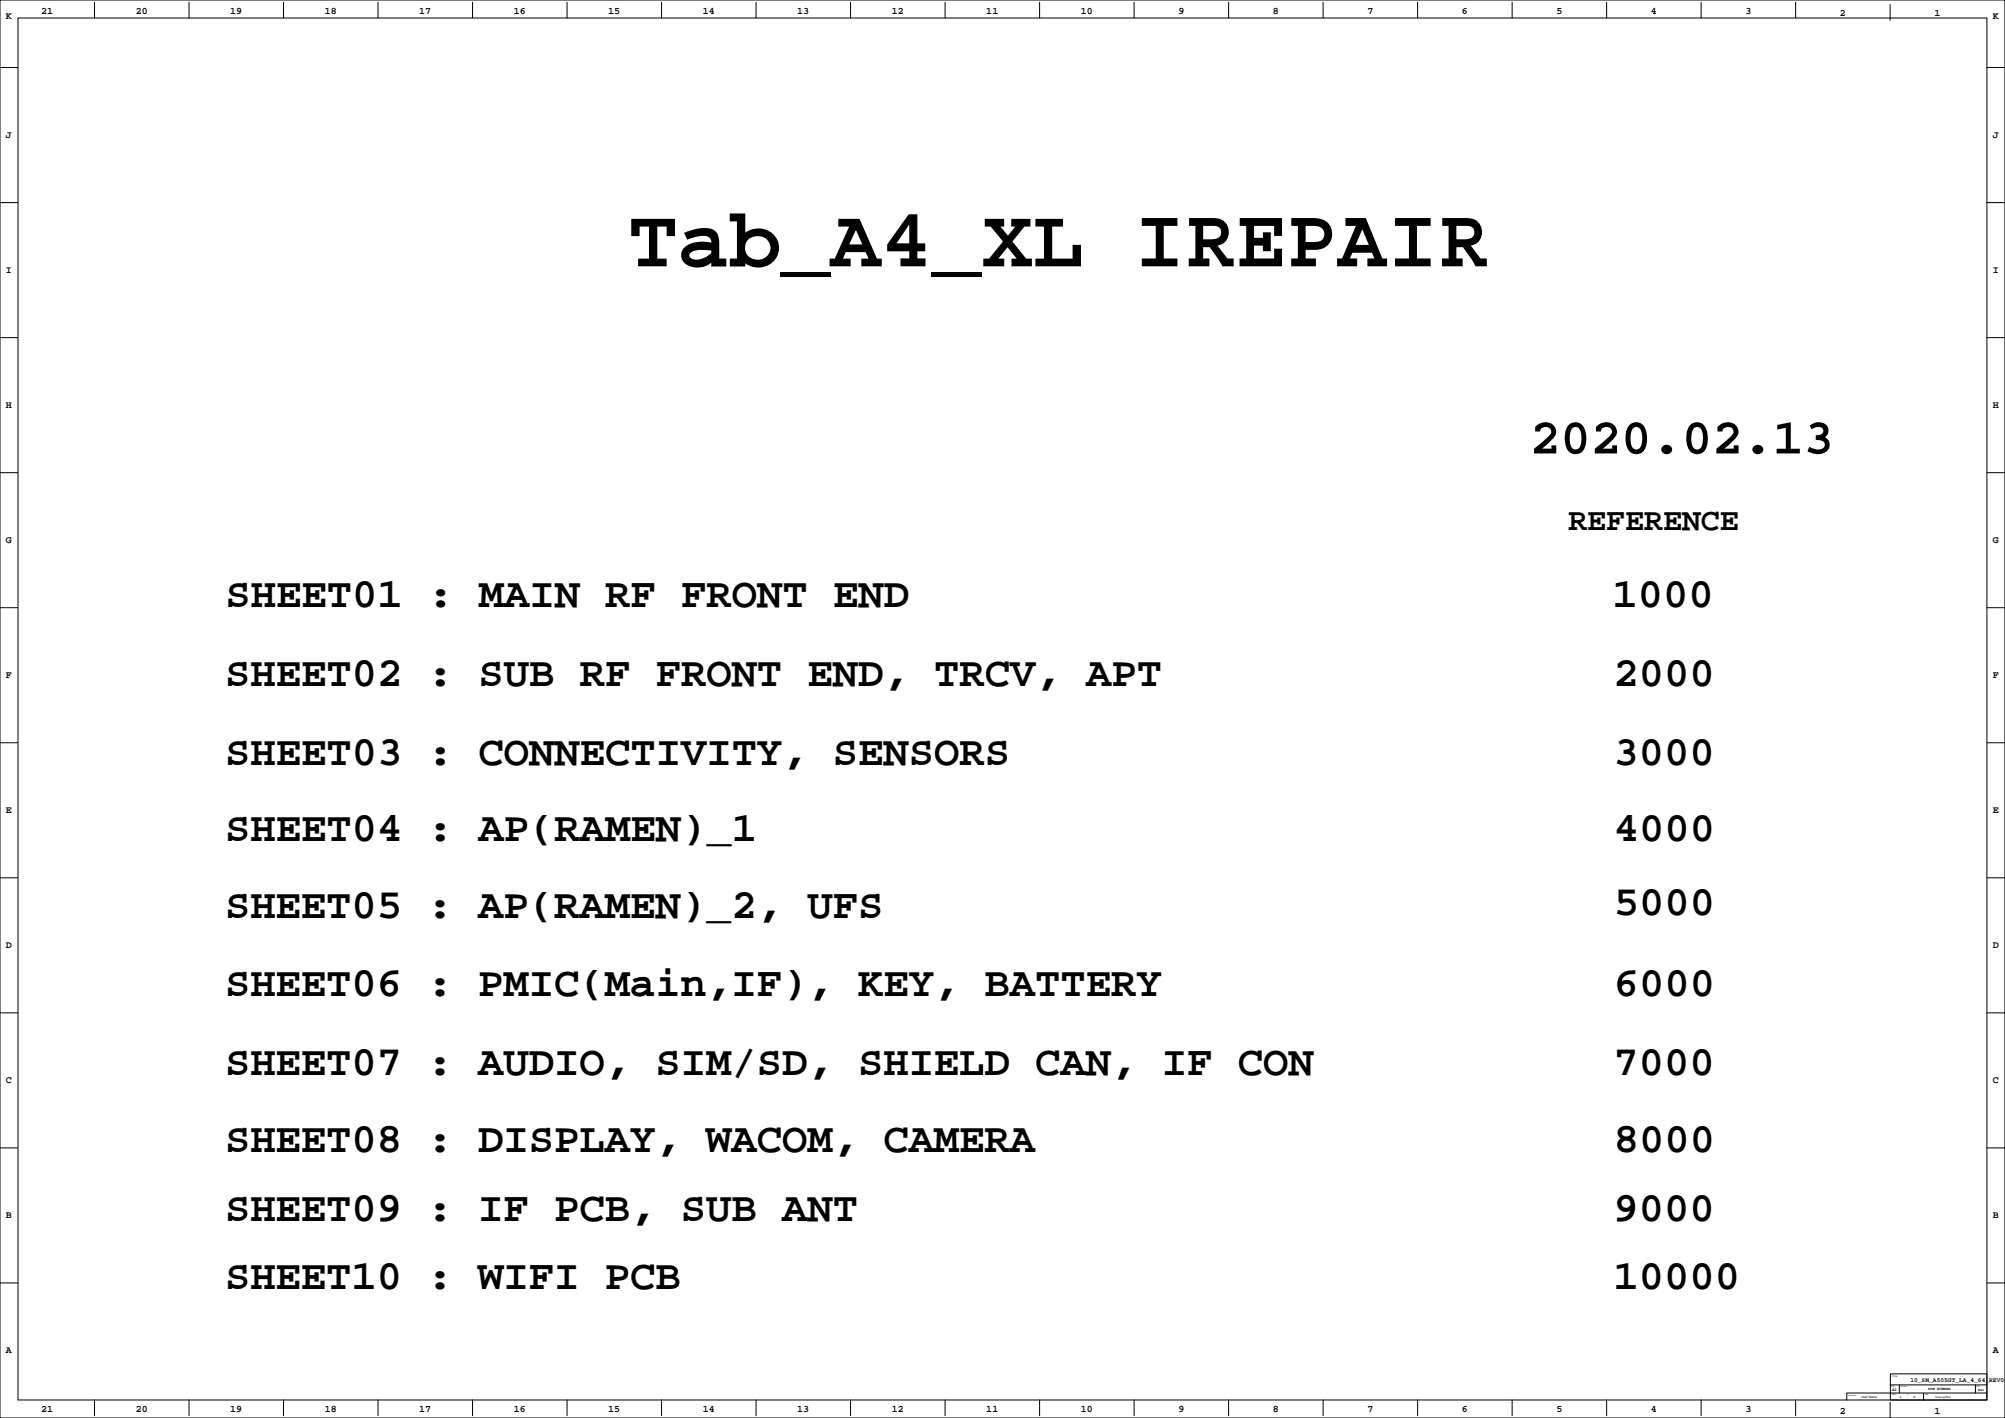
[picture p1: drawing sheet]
<svg xmlns="http://www.w3.org/2000/svg" width="2263mm" height="1600mm" viewBox="0 0 2263 1600" stroke-linecap="round" stroke-linejoin="round" font-family="sans-serif">
<defs><g id="words">
<text font-size="95.2" x="708" y="300">Tab_A4_XL IREPAIR</text>
<text font-size="57.1" x="1727" y="512">2020.02.13</text>
<g font-size="47.6">
<text x="254" y="685">SHEET01 : MAIN RF FRONT END</text>
<text x="1820" y="685">1000</text>
<text x="254" y="774">SHEET02 : SUB RF FRONT END, TRCV, APT</text>
<text x="1821" y="774">2000</text>
<text x="254" y="863">SHEET03 : CONNECTIVITY, SENSORS</text>
<text x="1821" y="863">3000</text>
<text x="254" y="949">SHEET04 : AP(RAMEN)_1</text>
<text x="1821" y="949">4000</text>
<text x="254" y="1035">SHEET05 : AP(RAMEN)_2, UFS</text>
<text x="1821" y="1033">5000</text>
<text x="254" y="1124">SHEET06 : PMIC(Main,IF), KEY, BATTERY</text>
<text x="1821" y="1124">6000</text>
<text x="254" y="1213">SHEET07 : AUDIO, SIM/SD, SHIELD CAN, IF CON</text>
<text x="1821" y="1213">7000</text>
<text x="254" y="1299">SHEET08 : DISPLAY, WACOM, CAMERA</text>
<text x="1821" y="1299">8000</text>
<text x="254" y="1378">SHEET09 : IF PCB, SUB ANT</text>
<text x="1821" y="1378">9000</text>
<text x="254" y="1454">SHEET10 : WIFI PCB</text>
<text x="1821" y="1454">10000</text>
</g>
<text font-size="35.6" x="1770" y="598">REFERENCE</text>
<g font-size="11.3">
<text x="47" y="16">21</text>
<text x="153" y="16">20</text>
<text x="260" y="16">19</text>
<text x="367" y="16">18</text>
<text x="473" y="16">17</text>
<text x="580" y="16">16</text>
<text x="686" y="16">15</text>
<text x="793" y="16">14</text>
<text x="900" y="16">13</text>
<text x="1006" y="16">12</text>
<text x="1113" y="16">11</text>
<text x="1220" y="16">10</text>
<text x="1330" y="16">9</text>
<text x="1436" y="16">8</text>
<text x="1543" y="16">7</text>
<text x="1650" y="16">6</text>
<text x="1756" y="16">5</text>
<text x="1863" y="16">4</text>
<text x="1970" y="16">3</text>
<text x="7" y="21">K</text>
<text x="2076" y="18">2</text>
<text x="2183" y="18">1</text>
<text x="2249" y="21">K</text>
<text x="7" y="156">J</text>
<text x="2249" y="156">J</text>
<text x="7" y="308">I</text>
<text x="2249" y="308">I</text>
<text x="7" y="460">H</text>
<text x="2249" y="460">H</text>
<text x="7" y="613">G</text>
<text x="2249" y="613">G</text>
<text x="7" y="765">F</text>
<text x="2249" y="765">F</text>
<text x="7" y="917">E</text>
<text x="2249" y="917">E</text>
<text x="7" y="1070">D</text>
<text x="2249" y="1070">D</text>
<text x="7" y="1222">C</text>
<text x="2249" y="1222">C</text>
<text x="7" y="1374">B</text>
<text x="2249" y="1374">B</text>
<text x="7" y="1527">A</text>
<text x="2249" y="1527">A</text>
<text x="47" y="1593">21</text>
<text x="153" y="1593">20</text>
<text x="260" y="1593">19</text>
<text x="367" y="1593">18</text>
<text x="473" y="1593">17</text>
<text x="580" y="1593">16</text>
<text x="686" y="1593">15</text>
<text x="793" y="1593">14</text>
<text x="900" y="1593">13</text>
<text x="1006" y="1593">12</text>
<text x="1113" y="1593">11</text>
<text x="1220" y="1593">10</text>
<text x="1330" y="1593">9</text>
<text x="1436" y="1593">8</text>
<text x="1543" y="1593">7</text>
<text x="1650" y="1593">6</text>
<text x="1756" y="1593">5</text>
<text x="1863" y="1593">4</text>
<text x="1970" y="1593">3</text>
<text x="2076" y="1595">2</text>
<text x="2183" y="1595">1</text>
</g>
<text font-size="7.1" x="2156" y="1559">10_SM_A505GT_LA_4_64_REV04</text>
<text font-size="4.9" x="2135" y="1569">A1</text>
<text font-size="4.2" x="2176" y="1568">PDM NUMBER</text>
<text font-size="3.9" x="2232" y="1569">Rev</text>
<g font-size="3.5">
<text x="2101" y="1577">User Name</text>
<text x="2144" y="1577">1</text>
<text x="2160" y="1577">8</text>
</g>
<text font-size="2.8" x="2184" y="1577">Drawing Date</text>
<text font-size="2.5" x="2135" y="1554">TITLE</text>
<g font-size="1.8">
<text x="2134" y="1565">SIZE</text>
<text x="2145" y="1565">DWG NO</text>
<text x="2231" y="1565">REV</text>
<text x="2086" y="1575">DRAWN BY</text>
<text x="2135" y="1574">SHEET</text>
<text x="2152" y="1574">of</text>
<text x="2172" y="1574">Date</text>
</g>
</g></defs>
<g fill="none" stroke="#000" stroke-width="1.13">
<path d="M0 0h2263v1600h-2263zM107 3v17M213 3v17M320 3v17M427 3v17M533 3v17M640 3v17M747 3v17M853 3v17M960 3v17M1067 3v17M1173 3v17"/>
<path d="M1280 3v17M1387 3v17M1493 3v17M1600 3v17M1706 3v17M1813 3v17M1920 3v17M2026 3v17M2133 5v18M20 20h2222v1560h-2222zM0 76h20M2242 76h21"/>
<path d="M0 229h20M2242 229h21M0 381h20M2242 381h21M0 533h20M2242 533h21M0 686h20M2242 686h21M0 838h20M2242 838h21M0 990h20M2242 990h21"/>
<path d="M0 1143h20M2242 1143h21M0 1295h20M2242 1295h21M0 1447h20M2242 1447h21M2133 1550h109v30h-109zM107 1580v17M213 1580v17M320 1580v17M427 1580v17M533 1580v17"/>
<path d="M640 1580v17M747 1580v17M853 1580v17M960 1580v17M1067 1580v17M1173 1580v17M1280 1580v17M1387 1580v17M1493 1580v17M1600 1580v17M1706 1580v17M1813 1580v17"/>
<path d="M1920 1580v17M2026 1580v17M2133 1563h109M2144 1563v9M2171 1572v8M2229 1563v9M2242 1572h-158v8M2133 1582v18"/>
</g>
<use href="#words"/>
</svg>
